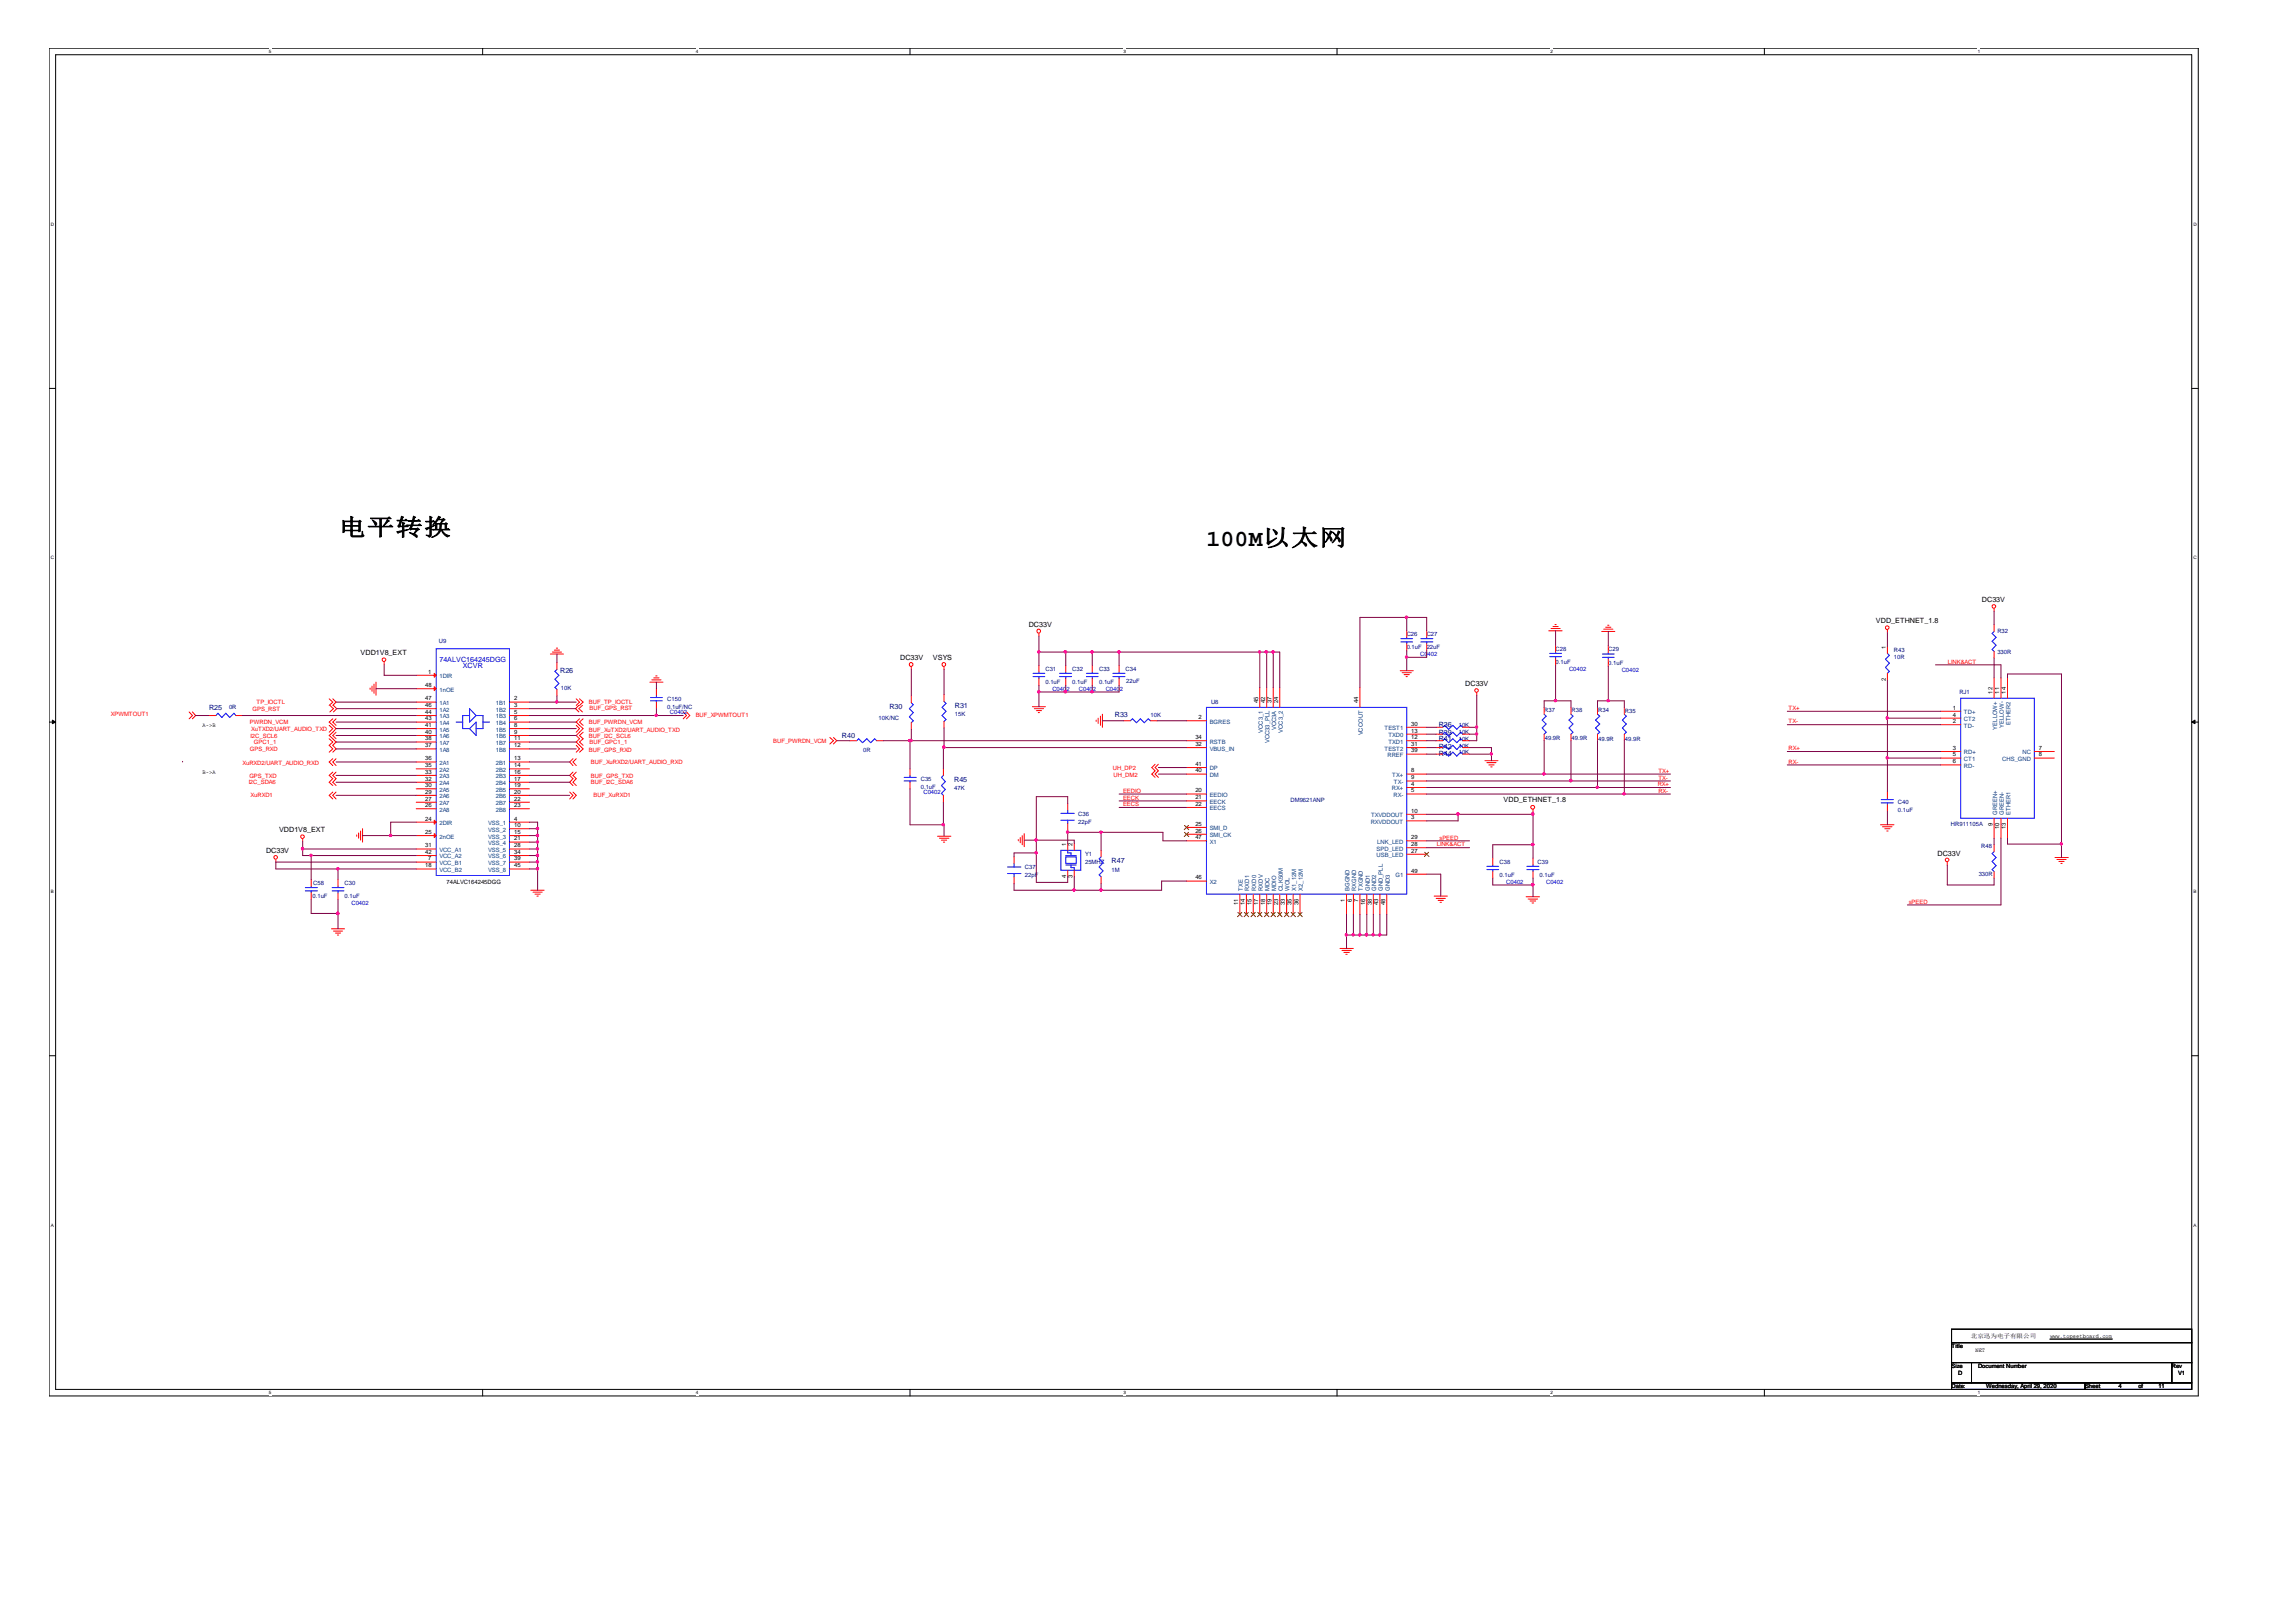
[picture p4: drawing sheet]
<svg xmlns="http://www.w3.org/2000/svg" width="297mm" height="210mm" viewBox="0 0 297 210" stroke-linecap="round" stroke-linejoin="round" font-family="sans-serif">
<defs><g id="words">
<g font-size="3">
<text x="43.8" y="69.3">电平转换</text>
<text x="156.1" y="70.6">100M以太网</text>
</g>
<g font-size=".9">
<text x="256.4" y="77.9">DC33V</text>
<text x="133.1" y="81.1">DC33V</text>
<text x="242.7" y="80.7">VDD_ETHNET_1.8</text>
<text x="46.7" y="84.8">VDD1V8_EXT</text>
<text x="116.5" y="85.4">DC33V</text>
<text x="120.7" y="85.4">VSYS</text>
<text x="189.6" y="88.7">DC33V</text>
<text x="36.1" y="107.7">VDD1V8_EXT</text>
<text x="194.5" y="103.8">VDD_ETHNET_1.8</text>
<text x="34.4" y="110.3">DC33V</text>
<text x="250.7" y="110.7">DC33V</text>
</g>
<g font-size=".9" fill="#00f">
<text x="56.9" y="85.7">74ALVC164245DGG</text>
<text x="59.9" y="86.5">XCVR</text>
</g>
<g font-size=".9" fill="#000080">
<text x="72.5" y="87.1">R26</text>
<text x="27.1" y="91.9">R25</text>
<text x="108.9" y="95.5">R40</text>
<text x="115.1" y="91.8">R30</text>
<text x="123.5" y="91.6">R31</text>
<text x="144.2" y="92.8">R33</text>
<text x="186.1" y="95.9">R41</text>
<text x="186.1" y="94">R36</text>
<text x="186.1" y="95.1">R39</text>
<text x="123.4" y="101.2">R45</text>
<text x="186.1" y="97.8">R44</text>
<text x="186.1" y="96.9">R42</text>
<text x="143.8" y="111.7">R47</text>
</g>
<g font-size=".8" fill="#000080">
<text x="56.8" y="83.2">U9</text>
<text x="182" y="82.4">C26</text>
<text x="184.6" y="82.4">C27</text>
<text x="258.4" y="82">R32</text>
<text x="72.6" y="89.3">10K</text>
<text x="135.3" y="86.8">C31</text>
<text x="135.3" y="88.5">0.1uF</text>
<text x="138.7" y="86.8">C32</text>
<text x="138.7" y="88.5">0.1uF</text>
<text x="142.2" y="86.8">C33</text>
<text x="142.2" y="88.5">0.1uF</text>
<text x="145.6" y="86.8">C34</text>
<text x="145.7" y="88.4">22uF</text>
<text x="182" y="84">0.1uF</text>
<text x="184.6" y="84">22uF</text>
<text x="201.3" y="84.2">C28</text>
<text x="201.3" y="86">0.1uF</text>
<text x="208.1" y="84.3">C29</text>
<text x="208.1" y="86">0.1uF</text>
<text x="245" y="84.4">R43</text>
<text x="245" y="85.3">10R</text>
<text x="253.5" y="89.8">RJ1</text>
<text x="258.4" y="84.6">330R</text>
<text x="29.6" y="91.8">0R</text>
<text x="86.3" y="90.7">C150</text>
<text x="86.3" y="91.8">0.1uF/NC</text>
<text x="113.7" y="93.1">10K/NC</text>
<text x="123.5" y="92.7">15K</text>
<text x="148.8" y="92.9">10K</text>
<text x="156.7" y="91.1">U8</text>
<text x="188.7" y="95.9">10K</text>
<text x="188.7" y="94.1">10K</text>
<text x="188.7" y="94.9">10K</text>
<text x="199.8" y="92.1">R37</text>
<text x="199.9" y="95.8">49.9R</text>
<text x="203.3" y="92.2">R38</text>
<text x="203.3" y="95.7">49.9R</text>
<text x="206.8" y="92.2">R34</text>
<text x="206.8" y="95.9">49.9R</text>
<text x="210.2" y="92.3">R35</text>
<text x="210.2" y="95.9">49.9R</text>
<text x="111.7" y="97.3">0R</text>
<text x="119.1" y="101.1">C35</text>
<text x="188.7" y="97.6">10K</text>
<text x="188.7" y="96.7">10K</text>
<text x="119.1" y="102.1">0.1uF</text>
<text x="123.4" y="102.3">47K</text>
<text x="139.5" y="105.6">C36</text>
<text x="139.5" y="106.6">22pF</text>
<text x="167" y="103.8">DM9621ANP</text>
<text x="245.5" y="104">C40</text>
<text x="245.5" y="105">0.1uF</text>
<text x="252.4" y="106.9">HR911105A</text>
<text x="132.6" y="112.5">C37</text>
<text x="132.6" y="113.5">22pF</text>
<text x="140.4" y="110.8">Y1</text>
<text x="140.4" y="111.8">25MHZ</text>
<text x="143.8" y="112.8">1M</text>
<text x="194" y="111.8">C38</text>
<text x="194" y="113.5">0.1uF</text>
<text x="198.9" y="111.8">C39</text>
<text x="199.2" y="113.5">0.1uF</text>
<text x="256" y="113.4">330R</text>
<text x="256.3" y="109.8">R48</text>
<text x="40.4" y="116.2">0.1uF</text>
<text x="40.5" y="114.5">C58</text>
<text x="44.6" y="114.5">C30</text>
<text x="44.6" y="116.3">0.1uF</text>
</g>
<g font-size=".8">
<text x="244" y="84" transform="rotate(-90 244 84)">1</text>
<text x="55" y="88.9">48</text>
<text x="55.4" y="87.2">1</text>
<text x="244" y="88.2" transform="rotate(-90 244 88.2)">2</text>
<text x="257.8" y="89.8" transform="rotate(-90 257.8 89.8)">12</text>
<text x="258.7" y="89.8" transform="rotate(-90 258.7 89.8)">11</text>
<text x="259.5" y="89.8" transform="rotate(-90 259.5 89.8)">14</text>
<text x="26.2" y="94.1">A-&gt;B</text>
<text x="55" y="90.6">47</text>
<text x="55" y="91.5">46</text>
<text x="55" y="92.4">44</text>
<text x="55" y="93.2">43</text>
<text x="55" y="94.1">41</text>
<text x="55" y="95">40</text>
<text x="55" y="95.8">38</text>
<text x="66.5" y="90.6">2</text>
<text x="66.5" y="91.5">3</text>
<text x="66.5" y="92.4">5</text>
<text x="66.5" y="93.2">6</text>
<text x="66.5" y="94.1">8</text>
<text x="66.5" y="95">9</text>
<text x="66.5" y="95.8">11</text>
<text x="154.6" y="95.6">34</text>
<text x="155.1" y="93.1">2</text>
<text x="162.8" y="90.9" transform="rotate(-90 162.8 90.9)">45</text>
<text x="163.7" y="90.9" transform="rotate(-90 163.7 90.9)">42</text>
<text x="164.5" y="90.9" transform="rotate(-90 164.5 90.9)">37</text>
<text x="165.4" y="90.9" transform="rotate(-90 165.4 90.9)">24</text>
<text x="175.7" y="90.9" transform="rotate(-90 175.7 90.9)">44</text>
<text x="182.6" y="93.9">30</text>
<text x="182.6" y="95.6">12</text>
<text x="182.6" y="94.8">13</text>
<text x="252.6" y="91.8">1</text>
<text x="252.6" y="93.6">2</text>
<text x="252.6" y="92.7">4</text>
<text x="26.2" y="100.1">B-&gt;A</text>
<text x="55" y="96.7">37</text>
<text x="55" y="101.9">30</text>
<text x="55" y="101">32</text>
<text x="55" y="100.1">33</text>
<text x="55" y="99.3">35</text>
<text x="55" y="98.4">36</text>
<text x="66.5" y="96.7">12</text>
<text x="66.5" y="98.4">13</text>
<text x="66.5" y="99.3">14</text>
<text x="66.5" y="100.1">16</text>
<text x="66.5" y="101">17</text>
<text x="66.5" y="101.9">19</text>
<text x="154.6" y="96.5">32</text>
<text x="154.6" y="100">40</text>
<text x="154.6" y="99.1">41</text>
<text x="182.6" y="100">8</text>
<text x="182.6" y="100.9">9</text>
<text x="182.6" y="101.7">4</text>
<text x="182.6" y="96.5">31</text>
<text x="182.6" y="97.4">39</text>
<text x="252.6" y="97.9">5</text>
<text x="252.6" y="97">3</text>
<text x="252.6" y="98.8">6</text>
<text x="263.8" y="97">7</text>
<text x="263.8" y="97.9">8</text>
<text x="55" y="106.2">24</text>
<text x="55" y="107.9">25</text>
<text x="55" y="104.5">26</text>
<text x="55" y="103.6">27</text>
<text x="55" y="102.7">29</text>
<text x="66.5" y="106.2">4</text>
<text x="66.5" y="107">10</text>
<text x="66.5" y="107.9">15</text>
<text x="66.5" y="102.7">20</text>
<text x="66.5" y="103.6">22</text>
<text x="66.5" y="104.5">23</text>
<text x="154.6" y="102.5">20</text>
<text x="154.6" y="103.4">21</text>
<text x="154.6" y="104.3">22</text>
<text x="154.6" y="106.9">25</text>
<text x="154.6" y="107.8">26</text>
<text x="182.6" y="106">3</text>
<text x="182.6" y="105.2">10</text>
<text x="182.6" y="102.5">5</text>
<text x="257.8" y="106.9" transform="rotate(-90 257.8 106.9)">9</text>
<text x="258.7" y="107.3" transform="rotate(-90 258.7 107.3)">10</text>
<text x="259.5" y="107.3" transform="rotate(-90 259.5 107.3)">13</text>
<text x="55" y="109.7">31</text>
<text x="55" y="110.5">42</text>
<text x="55" y="112.2">18</text>
<text x="55.4" y="111.4">7</text>
<text x="66.5" y="108.8">21</text>
<text x="66.5" y="109.7">28</text>
<text x="66.5" y="110.5">34</text>
<text x="66.5" y="111.4">39</text>
<text x="66.5" y="112.2">45</text>
<text x="137.9" y="113.6" transform="rotate(-90 137.9 113.6)">4</text>
<text x="137.9" y="109.4" transform="rotate(-90 137.9 109.4)">1</text>
<text x="138.8" y="113.6" transform="rotate(-90 138.8 113.6)">3</text>
<text x="138.8" y="109.4" transform="rotate(-90 138.8 109.4)">2</text>
<text x="154.6" y="108.6">47</text>
<text x="154.6" y="113.8">46</text>
<text x="182.6" y="112.9">49</text>
<text x="182.6" y="110.3">27</text>
<text x="182.6" y="109.5">28</text>
<text x="182.6" y="108.6">29</text>
<text x="57.8" y="114.4">74ALVC164245DGG</text>
<text x="160.2" y="117.2" transform="rotate(-90 160.2 117.2)">11</text>
<text x="161" y="117.2" transform="rotate(-90 161 117.2)">14</text>
<text x="161.9" y="117.2" transform="rotate(-90 161.9 117.2)">15</text>
<text x="162.8" y="117.2" transform="rotate(-90 162.8 117.2)">17</text>
<text x="163.7" y="117.2" transform="rotate(-90 163.7 117.2)">18</text>
<text x="164.5" y="117.2" transform="rotate(-90 164.5 117.2)">19</text>
<text x="165.4" y="117.2" transform="rotate(-90 165.4 117.2)">23</text>
<text x="166.2" y="117.2" transform="rotate(-90 166.2 117.2)">33</text>
<text x="167.1" y="117.2" transform="rotate(-90 167.1 117.2)">35</text>
<text x="168" y="117.2" transform="rotate(-90 168 117.2)">36</text>
<text x="174" y="116.7" transform="rotate(-90 174 116.7)">1</text>
<text x="174.9" y="116.7" transform="rotate(-90 174.9 116.7)">6</text>
<text x="175.7" y="116.7" transform="rotate(-90 175.7 116.7)">7</text>
<text x="176.6" y="117.2" transform="rotate(-90 176.6 117.2)">16</text>
<text x="177.5" y="117.2" transform="rotate(-90 177.5 117.2)">38</text>
<text x="178.3" y="117.2" transform="rotate(-90 178.3 117.2)">43</text>
<text x="179.2" y="117.2" transform="rotate(-90 179.2 117.2)">48</text>
<text x="255" y="173.2">北京迅为电子有限公司</text>
<text x="265.2" y="173.1">www.topeetboard.com</text>
<text x="252.5" y="179.7">Date:</text>
<text x="252.5" y="174.5">Title</text>
<text x="252.5" y="177.1">Size</text>
<text x="253.3" y="177.9">D</text>
<text x="255.6" y="175">NET</text>
<text x="255.9" y="177.1">Document Number</text>
<text x="257" y="179.7">Wednesday, April 29, 2020</text>
<text x="269.7" y="179.7">Sheet</text>
<text x="274.1" y="179.7">4</text>
<text x="276.6" y="179.7">of</text>
<text x="279.2" y="179.7">11</text>
<text x="281" y="177.1">Rev</text>
<text x="281.8" y="177.9">V1</text>
</g>
<g font-size=".8" fill="#004080">
<text x="56.9" y="87.8">1DIR</text>
<text x="56.9" y="89.5">1nOE</text>
<text x="56.9" y="91.2">1A1</text>
<text x="56.9" y="92.1">1A2</text>
<text x="56.9" y="93">1A3</text>
<text x="56.9" y="93.8">1A4</text>
<text x="56.9" y="94.7">1A5</text>
<text x="56.9" y="95.6">1A6</text>
<text x="64.1" y="91.2">1B1</text>
<text x="64.1" y="92.1">1B2</text>
<text x="64.1" y="93">1B3</text>
<text x="64.1" y="93.8">1B4</text>
<text x="64.1" y="94.7">1B5</text>
<text x="64.1" y="95.6">1B6</text>
<text x="156.5" y="93.7">BGRES</text>
<text x="163.4" y="94.8" transform="rotate(-90 163.4 94.8)">VCC3_1</text>
<text x="165.1" y="94.5" transform="rotate(-90 165.1 94.5)">VCC3A</text>
<text x="165.9" y="94.8" transform="rotate(-90 165.9 94.8)">VCC3_2</text>
<text x="176.3" y="95.2" transform="rotate(-90 176.3 95.2)">VCCOUT</text>
<text x="179.1" y="94.5">TEST1</text>
<text x="179.6" y="95.4">TXD0</text>
<text x="254.1" y="92.4">TD+</text>
<text x="254.1" y="94.2">TD-</text>
<text x="254.1" y="93.3">CT2</text>
<text x="258.4" y="94.4" transform="rotate(-90 258.4 94.4)">YELLOW+</text>
<text x="259.2" y="94.2" transform="rotate(-90 259.2 94.2)">YELLOW-</text>
<text x="260.1" y="93.8" transform="rotate(-90 260.1 93.8)">ETHER2</text>
<text x="56.9" y="96.4">1A7</text>
<text x="56.9" y="97.3">1A8</text>
<text x="56.9" y="101.6">2A4</text>
<text x="56.9" y="100.7">2A3</text>
<text x="56.9" y="99.9">2A2</text>
<text x="56.9" y="99">2A1</text>
<text x="64.1" y="96.4">1B7</text>
<text x="64.1" y="97.3">1B8</text>
<text x="64.1" y="99">2B1</text>
<text x="64.1" y="99.9">2B2</text>
<text x="64.1" y="100.7">2B3</text>
<text x="64.1" y="101.6">2B4</text>
<text x="156.5" y="96.2">RSTB</text>
<text x="156.5" y="97.1">VBUS_IN</text>
<text x="156.5" y="100.6">DM</text>
<text x="156.5" y="99.7">DP</text>
<text x="164.3" y="96.2" transform="rotate(-90 164.3 96.2)">VCC33_PLL</text>
<text x="179.1" y="97.1">TEST2</text>
<text x="179.5" y="98">RREF</text>
<text x="179.6" y="96.2">TXD1</text>
<text x="180.1" y="100.6">TX+</text>
<text x="180.3" y="101.4">TX-</text>
<text x="254.1" y="98.5">CT1</text>
<text x="254.1" y="97.6">RD+</text>
<text x="254.1" y="99.4">RD-</text>
<text x="259" y="98.5">CHS_GND</text>
<text x="261.7" y="97.6">NC</text>
<text x="56.9" y="106.8">2DIR</text>
<text x="56.9" y="105">2A8</text>
<text x="56.9" y="104.2">2A7</text>
<text x="56.9" y="103.3">2A6</text>
<text x="56.9" y="102.5">2A5</text>
<text x="63.2" y="106.8">VSS_1</text>
<text x="63.2" y="107.6">VSS_2</text>
<text x="64.1" y="102.5">2B5</text>
<text x="64.1" y="103.3">2B6</text>
<text x="64.1" y="104.2">2B7</text>
<text x="64.1" y="105">2B8</text>
<text x="156.5" y="103.1">EEDIO</text>
<text x="156.5" y="104">EECK</text>
<text x="156.5" y="104.9">EECS</text>
<text x="156.5" y="107.5">SMI_D</text>
<text x="177.3" y="106.6">RXVDDOUT</text>
<text x="177.4" y="105.8">TXVDDOUT</text>
<text x="180.1" y="102.3">RX+</text>
<text x="180.3" y="103.1">RX-</text>
<text x="258.4" y="105.5" transform="rotate(-90 258.4 105.5)">GREEN+</text>
<text x="259.2" y="105.5" transform="rotate(-90 259.2 105.5)">GREEN-</text>
<text x="260.1" y="105.5" transform="rotate(-90 260.1 105.5)">ETHER1</text>
<text x="56.9" y="108.5">2nOE</text>
<text x="56.9" y="110.3">VCC_A1</text>
<text x="56.9" y="111.1">VCC_A2</text>
<text x="56.9" y="111.9">VCC_B1</text>
<text x="56.9" y="112.8">VCC_B2</text>
<text x="63.2" y="108.5">VSS_3</text>
<text x="63.2" y="109.4">VSS_4</text>
<text x="63.2" y="110.3">VSS_5</text>
<text x="63.2" y="111.1">VSS_6</text>
<text x="63.2" y="111.9">VSS_7</text>
<text x="63.2" y="112.8">VSS_8</text>
<text x="156.5" y="108.3">SMI_CK</text>
<text x="156.5" y="109.2">X1</text>
<text x="178.1" y="110.9">USB_LED</text>
<text x="178.1" y="110.1">SPD_LED</text>
<text x="178.2" y="109.2">LNK_LED</text>
<text x="180.6" y="113.5">G1</text>
<text x="156.5" y="114.4">X2</text>
<text x="160.8" y="115.3" transform="rotate(-90 160.8 115.3)">TXE</text>
<text x="161.6" y="115.3" transform="rotate(-90 161.6 115.3)">RXD1</text>
<text x="162.5" y="115.3" transform="rotate(-90 162.5 115.3)">RXD0</text>
<text x="163.4" y="115.3" transform="rotate(-90 163.4 115.3)">RXDV</text>
<text x="164.3" y="115.3" transform="rotate(-90 164.3 115.3)">MDC</text>
<text x="165.1" y="115.3" transform="rotate(-90 165.1 115.3)">MDIO</text>
<text x="165.9" y="115.3" transform="rotate(-90 165.9 115.3)">CLK50M</text>
<text x="166.8" y="115.3" transform="rotate(-90 166.8 115.3)">WOL</text>
<text x="167.7" y="115.3" transform="rotate(-90 167.7 115.3)">X1_12M</text>
<text x="168.6" y="115.3" transform="rotate(-90 168.6 115.3)">X2_12M</text>
<text x="174.6" y="115.3" transform="rotate(-90 174.6 115.3)">BGGND</text>
<text x="175.5" y="115.3" transform="rotate(-90 175.5 115.3)">RXGND</text>
<text x="176.3" y="115.3" transform="rotate(-90 176.3 115.3)">TXGND</text>
<text x="177.2" y="115.3" transform="rotate(-90 177.2 115.3)">GND1</text>
<text x="178.1" y="115.3" transform="rotate(-90 178.1 115.3)">GND2</text>
<text x="178.9" y="115.3" transform="rotate(-90 178.9 115.3)">GND_PLL</text>
<text x="179.8" y="115.3" transform="rotate(-90 179.8 115.3)">GND3</text>
</g>
<g font-size=".8" fill="#00f">
<text x="136.1" y="89.4">C0402</text>
<text x="139.6" y="89.4">C0402</text>
<text x="143" y="89.4">C0402</text>
<text x="183.7" y="84.9">C0402</text>
<text x="203" y="86.8">C0402</text>
<text x="209.8" y="86.9">C0402</text>
<text x="86.7" y="92.4">C0402</text>
<text x="119.5" y="102.8">C0402</text>
<text x="45.5" y="117.2">C0402</text>
<text x="194.9" y="114.4">C0402</text>
<text x="200" y="114.4">C0402</text>
</g>
<g font-size=".8" fill="#f00">
<text x="252" y="85.9">LINK&amp;ACT</text>
<text x="14.4" y="92.7">XPWMTOUT1</text>
<text x="32.3" y="93.7">PWRDN_VCM</text>
<text x="32.4" y="95.5">I2C_SCL6</text>
<text x="32.5" y="94.6">XuTXD2/UART_AUDIO_TXD</text>
<text x="32.7" y="92">GPS_RST</text>
<text x="33.2" y="91.2">TP_IOCTL</text>
<text x="76.2" y="93.7">BUF_PWRDN_VCM</text>
<text x="76.2" y="95.5">BUF_I2C_SCL6</text>
<text x="76.2" y="94.7">BUF_XuTXD2/UART_AUDIO_TXD</text>
<text x="76.2" y="91.2">BUF_TP_IOCTL</text>
<text x="76.3" y="91.8">BUF_GPS_RST</text>
<text x="90" y="92.9">BUF_XPWMTOUT1</text>
<text x="231.4" y="91.9">TX+</text>
<text x="231.4" y="93.6">TX-</text>
<text x="31.4" y="99">XuRXD2/UART_AUDIO_RXD</text>
<text x="32.2" y="101.4">I2C_SDA6</text>
<text x="32.3" y="100.7">GPS_TXD</text>
<text x="32.3" y="97.2">GPS_RXD</text>
<text x="32.9" y="96.2">GPC1_1</text>
<text x="76.2" y="97.3">BUF_GPS_RXD</text>
<text x="76.3" y="96.2">BUF_GPC1_1</text>
<text x="76.5" y="101.5">BUF_I2C_SDA6</text>
<text x="76.5" y="100.6">BUF_GPS_TXD</text>
<text x="76.5" y="98.9">BUF_XuRXD2/UART_AUDIO_RXD</text>
<text x="100" y="96.2">BUF_PWRDN_VCM</text>
<text x="144" y="99.7">UH_DP2</text>
<text x="144.1" y="100.6">UH_DM2</text>
<text x="214.5" y="101.7">RX+</text>
<text x="214.5" y="100">TX+</text>
<text x="214.5" y="100.9">TX-</text>
<text x="231.4" y="97.1">RX+</text>
<text x="231.4" y="98.8">RX-</text>
<text x="32.4" y="103.1">XuRXD1</text>
<text x="76.8" y="103.1">BUF_XuRXD1</text>
<text x="145.3" y="102.6">EEDIO</text>
<text x="145.3" y="103.5">EECK</text>
<text x="145.3" y="104.3">EECS</text>
<text x="214.5" y="102.6">RX-</text>
<text x="185.9" y="109.5">LINK&amp;ACT</text>
<text x="186.2" y="108.6">sPEED</text>
<text x="246.9" y="116.9">sPEED</text>
</g>
<g font-size=".6">
<text x="34.8" y="6.9">5</text>
<text x="90" y="6.9">4</text>
<text x="145.3" y="6.9">3</text>
<text x="200.6" y="6.9">2</text>
<text x="255.9" y="6.9">1</text>
<text x="6.6" y="29.2">D</text>
<text x="283.8" y="29.2">D</text>
<text x="6.6" y="72.4">C</text>
<text x="283.8" y="72.4">C</text>
<text x="6.6" y="115.6">B</text>
<text x="283.8" y="115.6">B</text>
<text x="6.6" y="158.8">A</text>
<text x="283.8" y="158.8">A</text>
<text x="34.8" y="180.4">5</text>
<text x="90" y="180.4">4</text>
<text x="145.3" y="180.4">3</text>
<text x="200.6" y="180.4">2</text>
<text x="255.9" y="180.4">1</text>
</g>
</g></defs>
<path d="M6.3 6.2h278.1v174.5h-278.1zM7.2 7.1h276.3v172.7h-276.3z" fill="none" stroke="#000" stroke-width=".13"/>
<g fill="#fff">
<path d="M34.8 6.3h.3v.7h-.3z"/>
<path d="M34.8 179.9h.3v.7h-.3z"/>
</g>
<path d="M62.4 6.2v.9M62.4 179.8v.9" fill="none" stroke="#000" stroke-width=".13"/>
<g fill="#fff">
<path d="M90 6.3h.3v.7h-.3z"/>
<path d="M90 179.9h.3v.7h-.3z"/>
</g>
<path d="M117.7 6.2v.9M117.7 179.8v.9" fill="none" stroke="#000" stroke-width=".13"/>
<g fill="#fff">
<path d="M145.3 6.3h.3v.7h-.3z"/>
<path d="M145.3 179.9h.3v.7h-.3z"/>
</g>
<path d="M173 6.2v.9M173 179.8v.9" fill="none" stroke="#000" stroke-width=".13"/>
<g fill="#fff">
<path d="M200.6 6.3h.3v.7h-.3z"/>
<path d="M200.6 179.9h.3v.7h-.3z"/>
</g>
<path d="M228.3 6.2v.9M228.3 179.8v.9" fill="none" stroke="#000" stroke-width=".13"/>
<g fill="#fff">
<path d="M255.9 6.3h.3v.7h-.3z"/>
<path d="M255.9 179.9h.3v.7h-.3z"/>
<path d="M6.6 28.7h.3v.7h-.3z"/>
<path d="M283.8 28.7h.3v.7h-.3z"/>
<path d="M6.6 71.9h.3v.6h-.3z"/>
<path d="M283.8 71.9h.3v.6h-.3z"/>
</g>
<path d="M6.3 50.3h.9M283.5 50.3h.9" fill="none" stroke="#000" stroke-width=".13"/>
<g fill="#fff">
<path d="M6.6 115h.3v.7h-.3z"/>
<path d="M283.8 115h.3v.7h-.3z"/>
</g>
<path d="M6.3 93.4h.9M283.5 93.4h.9" fill="none" stroke="#000" stroke-width=".13"/>
<g fill="#000" stroke="#000" stroke-width=".13">
<path d="M6.8 93.2l.4 .2-.4 .3z" fill-rule="evenodd"/>
<path d="M283.5 93.4l.5-.2v.5z" fill-rule="evenodd"/>
</g>
<g fill="#fff">
<path d="M6.6 158.2h.3v.7h-.3z"/>
<path d="M283.8 158.2h.3v.7h-.3z"/>
</g>
<path d="M6.3 136.6h.9M283.5 136.6h.9M252.5 172h31v1.8h-31zM252.5 173.8h31v2.5h-31zM252.5 176.3h2.6v2.7h-2.6zM252.5 179h17.2v.8h-17.2zM255.1 176.3h25.9v2.7h-25.9zM269.7 179h13.8v.8h-13.8zM281 176.3h2.5v2.7h-2.5z" fill="none" stroke="#000" stroke-width=".13"/>
<path d="M265.2 173.3h8.1" fill="none" stroke="#000" stroke-width=".18"/>
<g fill="none" stroke="#f00" stroke-width=".13">
<path d="M257.8 78.3h.3l.1 .2-.1 .1-.2 .1-.1-.1zM258 78.8v.3M24.5 92.1l.4 .5-.4 .4M24.9 92.1l.4 .5-.4 .4M27.1 92.6h.8M30.5 92.6h.9M42.6 95.6l.5 .4-.5 .4 .5 .5-.5 .4M42.6 93.9l.5 .4-.5 .5M42.6 90.4l.5 .5-.5 .4M42.7 91.3l.4 .4-.4 .4M43.1 93l-.5 .4 .9 .9-.9 .9 .9 .8-.4 .4 .4 .5-.4 .4M43.1 90.4l.4 .5-.4 .4"/>
<path d="M43.1 99.9l-.5 .4 .5 .5-.5 .4 .5 .5M43.1 98.2l-.5 .4 .5 .5M43.1 91.3l.5 .4-.5 .4M43.5 99.9l-.4 .4 .4 .5-.4 .4 .4 .5M43.5 94.8l-.4 .4 .4 .4M43.5 93l-.4 .4 .4 .5M43.5 98.2l-.4 .4 .4 .5M47.9 89v.2M48.1 88.8v.7M48.4 88.5v1.2M48.6 88.3v1.7M49.5 85.2h.3l.1 .2-.1 .1-.1 .1-.2-.1z"/>
<path d="M49.7 85.7v.3M53.8 91.7h2.6M53.8 87.4h2.6M53.8 90.9h2.6M53.8 92.6h2.6M53.8 93.4h2.6M53.8 94.3h2.6M53.8 95.2h2.6M53.8 96h2.6M53.8 96.9h2.6M53.8 89.1h2.6M53.8 99.5h2.6"/>
<path d="M53.8 98.6h2.6M65.9 91.7h2.6M65.9 90.9h2.6M65.9 92.6h2.6M65.9 93.4h2.6M65.9 94.3h2.6M65.9 95.2h2.6M65.9 96h2.6M65.9 96.9h2.6M65.9 99.5h2.6M65.9 98.6h2.6M71.2 84.6h1.7"/>
<path d="M71.5 84.4h1.1M71.7 84.1h.7M72 83.9h.1M72.1 85.7v.9M72.1 89.2v.9M74.1 99.9l-.4 .4 .4 .5-.4 .4 .4 .5M74.1 98.2l-.4 .4 .4 .5M74.5 99.9l-.4 .4 .4 .5-.4 .4 .4 .5M74.5 98.2l-.4 .4 .4 .5M74.5 96.4l.5 .5-.5 .4M74.5 93.9l.5 .4-.5 .5M74.5 90.4l.5 .5-.5 .4"/>
<path d="M74.9 91.3l-.4 .4 .4 .4M75 93l-.5 .4 .9 .9-.9 .9 .5 .4-.5 .4 .9 .9-.4 .4M75 90.4l.4 .5-.4 .4M75.4 91.3l-.5 .4 .5 .4M75.4 93l-.4 .4 .4 .5M75.4 94.8l-.4 .4 .4 .4-.4 .4 .4 .4M84.1 88.3h1.7M84.3 88h1.2M84.6 87.7h.7M84.8 87.5h.2M84.9 89.1v.9M84.9 90.9v.8"/>
<path d="M88.4 92.1l.4 .5-.4 .4M88.8 92.1l.4 .5-.4 .4M107.4 95.4l.4 .5-.4 .4M107.8 95.4l.4 .5-.4 .4M110 95.9h.8M113.4 95.9h.9M117.7 85.8l.2-.1 .2 .2-.1 .3h-.1h-.2zM117.7 99.5v.8M117.9 86.3v.3M117.9 90.1v.8M117.9 93.5v.9M121.9 85.8l.2-.1 .2 .2v.3h-.2h-.2z"/>
<path d="M122 99.5v.8M122.1 86.3v.3M122.1 89.9v.9M122.1 93.4v.8M133.6 91.5h1.7M133.8 91.7h1.2M134.1 92h.6M134.2 81.5l.2-.1 .2 .1-.1 .3-.1 .1-.2-.1zM134.3 92.2h.2M134.4 82v.3M134.4 86.1v.9M134.4 87.8v.9"/>
<path d="M137.9 86.1v.9M137.9 87.8v.9M141.3 86.1v.9M141.3 87.8v.9M141.8 93.2v.2M142.1 92.9v.7M142.4 92.7v1.2M142.6 92.4v1.7M144.8 86.1v.9M144.8 87.8v.9M145.4 93.3h.8M148.8 93.3h.9"/>
<path d="M149.4 98.9l-.4 .4 .4 .5-.4 .4 .4 .4M149.9 98.9l-.5 .4 .5 .5-.5 .4 .5 .4M153.5 95.9h2.6M153.5 93.3h2.6M153.5 96.7h2.6M153.5 99.3h2.6M163 89v2.5M163.9 89v2.5M164.7 89v2.5M165.6 89v2.5M175.9 89v2.5M181.1 86.8h1.7"/>
<path d="M181.4 87.1h1.2M181.7 87.3h.6M181.9 87.6h.2M182 95.9h2.6M182 94.1h2.6M182 97.6h2.6M182 96.7h2.6M182 95h2.6M182 81.6v.9M182 83.3v.9M184.6 81.6v.9M184.6 83.3v.9"/>
<path d="M185.8 95.9h.8M185.8 94.1h.8M185.8 97.6h.8M185.8 96.7h.8M185.8 95h.8M189.2 95.9h.9M189.2 94.1h.9M189.2 97.6h.9M189.2 96.7h.9M189.2 95h.9M190.9 89.2h.3l.1 .1-.1 .2-.2 .1-.1-.1zM191.1 89.6v.4"/>
<path d="M192.1 98.4h1.7M192.4 98.7h1.1M192.6 99h.7M192.9 99.2h.1M199.8 91.5v.9M199.8 95v.9M200.4 81.6h1.7M200.7 81.3h1.1M200.9 81.1h.7M201.2 80.8h.1M201.3 83.5v.9M201.3 85.2v.9"/>
<path d="M203.2 91.5v.9M203.2 95v.9M206.7 91.5v.9M206.7 95v.9M207.2 81.7h1.7M207.5 81.4h1.2M207.7 81.2h.7M208 80.9h.2M208.1 83.6v.9M208.1 85.3v.9M210.1 91.5v.9M210.1 95v.9"/>
<path d="M244 81.1h.3l.1 .1-.1 .2-.2 .1-.1-.1zM244.2 81.5v.4M244.2 83.7v.9M244.2 87.1v.9M251.1 99h2.6M251.1 92h2.6M251.1 93.8h2.6M251.1 92.9h2.6M251.1 98.1h2.6M251.1 97.3h2.6M258 80.8v.9M258 84.3v.8"/>
<path d="M258 87.7v2.7M258.9 87.7v2.7M259.7 87.7v2.7M263.2 98.1h2.6M263.2 97.3h2.6M35.5 110.8h.3l.1 .1-.1 .2-.2 .1-.1-.1zM35.7 111.2v.4M39 108.1h.3l.1 .2-.1 .1-.2 .1-.1-.1zM39.2 108.6v.3M40.3 113.8v.9M40.3 115.5v.9M43.1 102.5l-.5 .4 .5 .5"/>
<path d="M43.5 102.5l-.4 .4 .4 .5M43.7 113.8v.9M43.7 115.5v.9M46.1 108v.2M46.4 107.8v.7M46.7 107.5v1.2M46.9 107.2v1.8M53.8 106.4h2.6M53.8 108.1h2.6M53.8 104.7h2.6M53.8 103.8h2.6M53.8 102.9h2.6"/>
<path d="M53.8 102.1h2.6M53.8 101.2h2.6M53.8 100.3h2.6M53.8 109.9h2.6M53.8 110.7h2.6M53.8 111.6h2.6M53.8 112.5h2.6M65.9 107.2h2.6M65.9 109h2.6M65.9 106.4h2.6M65.9 108.1h2.6M65.9 104.7h2.6"/>
<path d="M65.9 103.8h2.6M65.9 102.9h2.6M65.9 102.1h2.6M65.9 101.2h2.6M65.9 100.3h2.6M65.9 109.9h2.6M65.9 110.7h2.6M65.9 111.6h2.6M65.9 112.5h2.6M68.7 115.2h1.7M69 115.5h1.1M69.2 115.7h.7"/>
<path d="M69.5 116h.1M73.7 102.5l.4 .4-.4 .5M74.1 102.5l.4 .4-.4 .5M117.7 101.2v.9M121.3 108.2h1.7M121.5 108.5h1.3M121.8 108.7h.7M122 109h.2M122 102.9v.9M131.2 110.9v.8M131.2 113.5v.9M131.7 108.6v.2"/>
<path d="M132 108.4v.7M132.2 108.1v1.2M132.5 107.9v1.7M138.1 104v.8M138.1 106.6v.8M138.1 109.1v.9M138.1 112.6v.9M139 109.1v.9M139 112.6v.9M142.5 110v.9M142.5 113.5v.9M153.5 100.2h2.6"/>
<path d="M153.5 102.8h2.6M153.5 103.6h2.6M153.5 104.5h2.6M153.5 107.1h2.6M153.5 108h2.6M153.5 108.8h2.6M153.5 114h2.6M160.4 115.7v2.6M161.2 115.7v2.6M162.1 115.7v2.6M163 115.7v2.6M163.9 115.7v2.6"/>
<path d="M164.7 115.7v2.6M165.6 115.7v2.6M166.5 115.7v2.6M167.3 115.7v2.6M168.2 115.7v2.6M174.2 115.7v2.6M175.1 115.7v2.6M175.9 115.7v2.6M176.8 115.7v2.6M177.7 115.7v2.6M178.5 115.7v2.6M179.4 115.7v2.6"/>
<path d="M182 100.2h2.6M182 102.8h2.6M182 108.8h2.6M182 113.1h2.6M182 110.5h2.6M182 109.7h2.6M182 106.2h2.6M182 105.4h2.6M182 101.1h2.6M182 101.9h2.6M185.5 116h1.7M185.8 116.3h1.2"/>
<path d="M186.1 116.5h.6M186.3 116.8h.2M193.1 111.1v.8M193.1 112.8v.8M197.4 116h1.8M197.7 116.3h1.2M198 116.6h.7M198.2 116.9h.2M198.3 104.7v.4M198.3 111.1v.8M198.3 112.8v.8M243.3 106.7h1.7"/>
<path d="M243.5 107h1.3M243.8 107.2h.7M244.1 107.5h.2M244.2 102.4v.9M244.2 104.2v.8M251.7 111.1h.4v.2v.1l-.2 .1-.2-.1zM251.9 111.6v.3M258 105.9v2.6M258 109.3v.9M258 112.8v.8M258.9 105.9v2.6M259.7 105.9v2.6"/>
<path d="M265.9 111h1.7M266.1 111.2h1.2M266.4 111.5h.6M266.6 111.7h.2M42.9 120.2h1.7M43.1 120.5h1.2M43.4 120.7h.7M43.6 121h.2M173.4 122.7h1.7M173.6 123h1.2M173.9 123.2h.7M174.1 123.5h.2"/>
<circle cx="198.3" cy="104.5" r=".25"/>
</g>
<g fill="none" stroke="#00f" stroke-width=".13">
<path d="M27.9 92.6l.3-.3 .5 .6 .5-.6 .5 .6 .6-.6 .2 .3M56.4 84h9.5v29.3h-9.5zM59 93.4h.9M60.7 94.3l.9-.9v1.8zM60.7 92.6h-.8v1.7h.8M60.7 91.7l.9 .9-.9 .8zM61.6 92.6h.9v1.7h-.9M62.5 93.4h.8M72.1 86.6l-.3 .3 .5 .5-.5 .5 .5 .5-.5 .6 .3 .2M84.2 90.3h1.5M84.2 90.7h1.5M84.9 90v.3"/>
<path d="M84.9 90.7v.2M110.8 95.9l.3-.3 .5 .5 .5-.5 .5 .5 .6-.5 .2 .3M117.9 90.9l.3 .3-.6 .5 .6 .5-.6 .6 .6 .5-.3 .2M122.1 90.8l.3 .2-.5 .5 .5 .5-.5 .6 .5 .5-.3 .3M133.6 87.6h1.6M133.6 87.1h1.6M134.4 87v.1M134.4 87.6v.2M137.1 87.6h1.5M137.1 87.1h1.5M137.9 87v.1M137.9 87.6v.2"/>
<path d="M140.5 87.6h1.6M140.5 87.1h1.6M141.3 87v.1M141.3 87.6v.2M144 87.6h1.5M144 87.1h1.5M144.8 87v.1M144.8 87.6v.2M146.2 93.3l.3-.3 .5 .5 .5-.5 .5 .5 .5-.5 .3 .3M156.1 91.5h25.9v24.2h-25.9zM181.2 83.1h1.6M181.2 82.6h1.6"/>
<path d="M182 82.5v.1M182 83.1v.2M183.8 83.1h1.6M183.8 82.6h1.6M184.6 82.5v.1M184.6 83.1v.2M186.6 95.9l.3-.3 .5 .5 .6-.5 .5 .5 .5-.5 .2 .3M186.6 94.1l.3-.2 .5 .5 .6-.5 .5 .5 .5-.5 .2 .2M186.6 97.6l.3-.3 .5 .5 .6-.5 .5 .5 .5-.5 .2 .3M186.6 96.7l.3-.3 .5 .6 .6-.6 .5 .6 .5-.6 .2 .3M186.6 95l.3-.2 .5 .5 .6-.5 .5 .5 .5-.5 .2 .2M199.8 92.4l.2 .3-.5 .5 .5 .5-.5 .5 .5 .6-.2 .2"/>
<path d="M200.5 85h1.5M200.5 84.6h1.5M201.3 84.4v.2M201.3 85v.2M203.2 92.4l.3 .3-.5 .5 .5 .5-.5 .5 .5 .6-.3 .2M206.7 92.4l.3 .3-.6 .5 .6 .5-.6 .5 .6 .6-.3 .2M207.3 85.1h1.5M207.3 84.6h1.5M208.1 84.5v.1M208.1 85.1v.2M210.1 92.4l.3 .3-.5 .5 .5 .5-.5 .5 .5 .6-.3 .2M244.2 84.6l.2 .2-.5 .5 .5 .5-.5 .6 .5 .5-.2 .2"/>
<path d="M253.7 90.4h9.5v15.5h-9.5zM258 81.7l-.3 .3 .5 .5-.5 .5 .5 .5-.5 .5 .3 .3M39.5 115.3h1.6M39.5 114.9h1.6M40.3 114.7v.2M40.3 115.3v.2M43 115.3h1.5M43 114.9h1.5M43.7 114.7v.2M43.7 115.3v.2M117 100.6h1.5M117 101.1h1.5"/>
<path d="M117.7 100.3v.3M117.7 101.1v.1M122 100.3l-.2 .3 .5 .5-.5 .6 .5 .5-.5 .5 .2 .2M130.3 112.2h1.8M130.3 113h1.8M131.2 111.7v.5M131.2 113v.5M137.2 110h2.6v2.6h-2.6zM137.2 105.3h1.8M137.2 106.1h1.8M137.9 110.9h1.3v.8h-1.3zM137.9 110.7h1.3"/>
<path d="M137.9 111.9h1.3M138.1 104.8v.5M138.1 106.1v.5M138.1 110v.4h.5v.3M138.6 111.9v.4h.4v.3M142.5 110.9l-.3 .2 .5 .5-.5 .6 .5 .5-.5 .5 .3 .3M192.4 112.5h1.5M192.4 112.1h1.5M193.1 111.9v.2M193.1 112.5v.3M197.5 112.5h1.6M197.5 112.1h1.6"/>
<path d="M198.3 111.9v.2M198.3 112.5v.3M243.4 103.9h1.5M243.4 103.5h1.5M244.2 103.3v.2M244.2 103.9v.3M258 110.2l-.3 .3 .5 .5-.5 .5 .5 .5-.5 .5 .3 .3"/>
</g>
<g fill="#f00" stroke="#f00" stroke-width=".13">
<path d="M56.2 87.1l.2 .3-.2 .2z" fill-rule="evenodd"/>
<path d="M56.2 106.1l.2 .3-.2 .3z" fill-rule="evenodd"/>
<path d="M56.2 107.9l.2 .2-.2 .3z" fill-rule="evenodd"/>
<path d="M56.2 88.9l.2 .2-.2 .3z" fill-rule="evenodd"/>
</g>
<g fill="none" stroke="#804000" stroke-width=".13">
<path d="M153.2 106.8l.6 .6M153.2 107.7l.6 .6M153.8 106.8l-.6 .6M153.8 107.7l-.6 .6M160.1 118.1l.6 .5M160.7 118.1l-.6 .5M161 118.1l.5 .5M161.5 118.1l-.5 .5M161.9 118.1l.5 .5M162.4 118.1l-.6 .5M162.7 118.1l.6 .5M163.2 118.1l-.5 .5"/>
<path d="M163.6 118.1l.6 .5M164.1 118.1l-.5 .5M164.5 118.1l.5 .5M165 118.1l-.6 .5M165.3 118.1l.6 .5M165.8 118.1l-.5 .5M166.2 118.1l.6 .5M166.7 118.1l-.5 .5M167 118.1l.6 .5M167.6 118.1l-.6 .5M167.9 118.1l.6 .5M168.4 118.1l-.5 .5"/>
<path d="M184.3 110.3l.6 .5M184.8 110.3l-.5 .5"/>
</g>
<g fill="none" stroke="#800040" stroke-width=".13">
<path d="M182 79.9v1.7M258 79.1v1.7M23.6 98.5v.1M25.3 92.6h1.8M31.4 92.6h22.4M43.5 93.4h10.3M43.5 95.2h10.3M43.5 96h10.3M43.5 98.6h10.3M43.5 94.3h10.3M43.5 96.9h10.3M43.5 90.9h10.3"/>
<path d="M43.6 91.7h10.2M48.6 89.1h5.2M49.7 86v1.4h4.1M68.5 93.4h6M68.5 95.2h6M68.5 96h6M68.5 98.6h5.2M68.5 94.3h6M68.5 91.7h6M68.5 92.6h19.9M68.5 96.9h6M68.5 90.9h6"/>
<path d="M72.1 84.6v1.1M72.1 90.1v.8M84.9 88.3v.8M84.9 91.7v.9M108.2 95.9h1.8M114.3 95.9h39.2M117.7 95.9v3.6M117.9 86.6v3.5M117.9 94.4v1.5M122.1 86.6v3.3M122.1 94.2v2.5M134.4 82.3v3.8"/>
<path d="M134.4 88.7v2.8M134.4 84.4h31.2v4.6M137.9 84.4v1.7M137.9 88.7v.8M141.3 84.4v1.7M141.3 88.7v.8M142.6 93.3h2.8M144.8 84.4v1.7M144.8 88.7v.8h-10.4M149.7 93.3h3.8M149.9 99.3h3.6M153.5 96.7h-31.5v2.8"/>
<path d="M163 84.4v4.6M163.9 84.4v4.6M164.7 84.4v4.6M182 84.2v2.6M184.6 81.6v-1.7h-8.7v9.1M184.6 84.2v.9h-2.6M184.6 95.9h1.2M184.6 96.7h1.2M184.6 94.1h1.2M184.6 95h1.2M184.6 97.6h1.2M190.1 96.7h2.9v1.7"/>
<path d="M190.1 94.1h1M190.1 95h1M190.1 97.6h2.9M191.1 90v5.9h-1M199.8 91.5v-.8h3.4v.8M199.8 95.9v4.3M201.3 81.6v1.9M201.3 86.1v4.6M203.2 95.9v5.2M206.7 91.5v-.8h3.4v.8M206.7 95.9v6M208.1 81.7v1.9"/>
<path d="M208.1 86.2v4.5M210.1 95.9v6.9M231.2 92h19.9M231.2 93.8h19.9M231.2 97.3h19.9M231.2 99h19.9M244.2 81.9v1.8M244.2 88v14.4M244.2 92.9h6.9M244.2 98.1h6.9M250.4 86h8.5v1.7M258 85.1v2.6"/>
<path d="M259.7 87.7v-.5h7v23.8M39.2 108.9v1.8h14.6M39.2 109.9h14.6M40.3 110.7v3.1M40.3 116.4v1.8h3.4M43.5 101.2h10.3M43.5 100.3h10.3M43.5 102.9h10.3M43.7 112.5v1.3M43.7 116.4v3.8M46.9 108.1h6.9M53.8 111.6h-18.1v.9h18.1"/>
<path d="M53.8 106.4h-3.3v1.7M68.5 110.7h1.1M68.5 106.4h1.1v8.8M68.5 112.5h1.1M68.5 107.2h1.1M68.5 108.1h1.1M68.5 109h1.1M68.5 109.9h1.1M68.5 111.6h1.1M68.5 101.2h5.2M68.5 100.3h5.2M68.5 102.9h5.2"/>
<path d="M117.7 102.1v4.6h4.4v1.5M122 103.8v2.9M132.5 108.7h6.5v.4M134.1 110.4h-2.9v.5M138.1 104v-.9h-4v11.1h4v-.7M138.1 107.4v1.7M138.1 107.7h12.4v1.1h3M139 113.5v1.7M142.5 107.7v2.3M142.5 114.4v.8M144.8 102.8h8.7M144.8 103.6h8.7"/>
<path d="M144.8 104.5h8.7M149.9 100.2h3.6M153.5 114h-3.2v1.2h-19.1v-.8M174.2 118.3v4.4M175.1 118.3v2.7M175.9 118.3v2.7M176.8 118.3v2.7M177.7 118.3v2.7M178.5 118.3v2.7M179.4 118.3v2.7h-5.2M184.6 100.2h31.5M184.6 101.1h31.5"/>
<path d="M184.6 101.9h31.5M184.6 109.7h5.5M184.6 102.8h31.5M184.6 108.8h5.5M184.6 105.4h13.7M184.6 113.1h1.8v2.9M188.6 105.4v.8h-4M193.1 113.6v.9h5.2M198.3 105.1v6M198.3 113.6v2.4M198.3 109.3h-5.2v1.8M244.2 105v1.7"/>
<path d="M251.9 111.9v2.6h6.1v-.9M258 108.5v.8M258.9 108.5v8.6h-12.1M259.7 108.5v.7h7"/>
</g>
<g fill="#f0f" stroke="#f0f" stroke-width=".13">
<path d="M244 98h.3v.2h-.3z" fill-rule="evenodd"/>
<path d="M244 92.8h.3v.2h-.3z" fill-rule="evenodd"/>
<path d="M40.1 110.6h.2v.2h-.2z" fill-rule="evenodd"/>
<path d="M69.4 112.3h.2v.2h-.2z" fill-rule="evenodd"/>
<path d="M69.4 107.1h.2v.2h-.2z" fill-rule="evenodd"/>
<path d="M69.4 110.6h.2v.2h-.2z" fill-rule="evenodd"/>
<path d="M69.4 109.7h.2v.2h-.2z" fill-rule="evenodd"/>
<path d="M69.4 111.4h.2v.2h-.2z" fill-rule="evenodd"/>
<path d="M69.4 108.8h.2v.3h-.2z" fill-rule="evenodd"/>
<path d="M69.4 108h.2v.2h-.2z" fill-rule="evenodd"/>
<path d="M174.1 120.9h.2v.2h-.2z" fill-rule="evenodd"/>
<path d="M178.4 120.9h.2v.2h-.2z" fill-rule="evenodd"/>
<path d="M177.5 120.9h.2v.2h-.2z" fill-rule="evenodd"/>
<path d="M175 120.9h.2v.2h-.2z" fill-rule="evenodd"/>
<path d="M175.8 120.9h.2v.2h-.2z" fill-rule="evenodd"/>
<path d="M176.7 120.9h.2v.2h-.2z" fill-rule="evenodd"/>
<path d="M122 96.6h.2v.2h-.2z" fill-rule="evenodd"/>
<path d="M199.6 100h.2v.2h-.2z" fill-rule="evenodd"/>
<path d="M203.1 100.9h.2v.2h-.2z" fill-rule="evenodd"/>
<path d="M206.5 101.8h.2v.2h-.2z" fill-rule="evenodd"/>
<path d="M138 107.6h.2v.2h-.2z" fill-rule="evenodd"/>
<path d="M138.8 115.1h.3v.2h-.3z" fill-rule="evenodd"/>
<path d="M142.3 115.1h.2v.2h-.2z" fill-rule="evenodd"/>
<path d="M210 102.6h.2v.2h-.2z" fill-rule="evenodd"/>
<path d="M50.4 108h.2v.2h-.2z" fill-rule="evenodd"/>
<path d="M198.2 114.4h.2v.2h-.2z" fill-rule="evenodd"/>
<path d="M181.9 79.8h.2v.2h-.2z" fill-rule="evenodd"/>
<path d="M141.2 89.4h.2v.2h-.2z" fill-rule="evenodd"/>
<path d="M134.3 84.2h.2v.3h-.2z" fill-rule="evenodd"/>
<path d="M137.7 84.2h.3v.3h-.3z" fill-rule="evenodd"/>
<path d="M198.2 109.2h.2v.2h-.2z" fill-rule="evenodd"/>
<path d="M181.9 84.9h.2v.2h-.2z" fill-rule="evenodd"/>
<path d="M141.2 84.2h.2v.3h-.2z" fill-rule="evenodd"/>
<path d="M133.9 110.2h.2v.3h-.2z" fill-rule="evenodd"/>
<path d="M266.6 109.1h.2v.2h-.2z" fill-rule="evenodd"/>
<path d="M142.3 107.6h.2v.2h-.2z" fill-rule="evenodd"/>
<path d="M117.6 95.7h.2v.2h-.2z" fill-rule="evenodd"/>
<path d="M121.9 106.6h.2v.2h-.2z" fill-rule="evenodd"/>
<path d="M133.9 108.6h.2v.2h-.2z" fill-rule="evenodd"/>
<path d="M198.2 105.2h.2v.3h-.2z" fill-rule="evenodd"/>
<path d="M188.5 105.2h.2v.3h-.2z" fill-rule="evenodd"/>
<path d="M190.9 94.9h.2v.2h-.2z" fill-rule="evenodd"/>
<path d="M190.9 94h.2v.2h-.2z" fill-rule="evenodd"/>
<path d="M137.7 89.4h.3v.2h-.3z" fill-rule="evenodd"/>
<path d="M134.3 89.4h.2v.2h-.2z" fill-rule="evenodd"/>
<path d="M163.7 84.2h.2v.3h-.2z" fill-rule="evenodd"/>
<path d="M164.6 84.2h.2v.3h-.2z" fill-rule="evenodd"/>
<path d="M162.8 84.2h.3v.3h-.3z" fill-rule="evenodd"/>
<path d="M144.6 84.2h.3v.3h-.3z" fill-rule="evenodd"/>
<path d="M201.1 90.6h.2v.2h-.2z" fill-rule="evenodd"/>
<path d="M207.9 90.6h.2v.2h-.2z" fill-rule="evenodd"/>
<path d="M117.8 95.7h.2v.2h-.2z" fill-rule="evenodd"/>
<path d="M84.8 92.5h.2v.2h-.2z" fill-rule="evenodd"/>
<path d="M71.9 90.7h.2v.2h-.2z" fill-rule="evenodd"/>
<path d="M192.8 97.5h.2v.2h-.2z" fill-rule="evenodd"/>
<path d="M43.6 112.3h.2v.2h-.2z" fill-rule="evenodd"/>
<path d="M43.6 118.1h.2v.2h-.2z" fill-rule="evenodd"/>
<path d="M39 109.7h.2v.2h-.2z" fill-rule="evenodd"/>
<path d="M244 98h.3v.2h-.3z" fill-rule="evenodd"/>
<path d="M244 92.8h.3v.2h-.3z" fill-rule="evenodd"/>
<path d="M40.1 110.6h.2v.2h-.2z" fill-rule="evenodd"/>
<path d="M69.4 112.3h.2v.2h-.2z" fill-rule="evenodd"/>
<path d="M69.4 107.1h.2v.2h-.2z" fill-rule="evenodd"/>
<path d="M69.4 110.6h.2v.2h-.2z" fill-rule="evenodd"/>
<path d="M69.4 109.7h.2v.2h-.2z" fill-rule="evenodd"/>
<path d="M69.4 111.4h.2v.2h-.2z" fill-rule="evenodd"/>
<path d="M69.4 108.8h.2v.3h-.2z" fill-rule="evenodd"/>
<path d="M69.4 108h.2v.2h-.2z" fill-rule="evenodd"/>
<path d="M174.1 120.9h.2v.2h-.2z" fill-rule="evenodd"/>
<path d="M178.4 120.9h.2v.2h-.2z" fill-rule="evenodd"/>
<path d="M177.5 120.9h.2v.2h-.2z" fill-rule="evenodd"/>
<path d="M175 120.9h.2v.2h-.2z" fill-rule="evenodd"/>
<path d="M175.8 120.9h.2v.2h-.2z" fill-rule="evenodd"/>
<path d="M176.7 120.9h.2v.2h-.2z" fill-rule="evenodd"/>
<path d="M122 96.6h.2v.2h-.2z" fill-rule="evenodd"/>
<path d="M199.6 100h.2v.2h-.2z" fill-rule="evenodd"/>
<path d="M203.1 100.9h.2v.2h-.2z" fill-rule="evenodd"/>
<path d="M206.5 101.8h.2v.2h-.2z" fill-rule="evenodd"/>
<path d="M138 107.6h.2v.2h-.2z" fill-rule="evenodd"/>
<path d="M138.8 115.1h.3v.2h-.3z" fill-rule="evenodd"/>
<path d="M142.3 115.1h.2v.2h-.2z" fill-rule="evenodd"/>
<path d="M210 102.6h.2v.2h-.2z" fill-rule="evenodd"/>
<path d="M50.4 108h.2v.2h-.2z" fill-rule="evenodd"/>
<path d="M198.2 114.4h.2v.2h-.2z" fill-rule="evenodd"/>
<path d="M181.9 79.8h.2v.2h-.2z" fill-rule="evenodd"/>
<path d="M141.2 89.4h.2v.2h-.2z" fill-rule="evenodd"/>
<path d="M134.3 84.2h.2v.3h-.2z" fill-rule="evenodd"/>
<path d="M137.7 84.2h.3v.3h-.3z" fill-rule="evenodd"/>
<path d="M198.2 109.2h.2v.2h-.2z" fill-rule="evenodd"/>
<path d="M181.9 84.9h.2v.2h-.2z" fill-rule="evenodd"/>
<path d="M141.2 84.2h.2v.3h-.2z" fill-rule="evenodd"/>
<path d="M133.9 110.2h.2v.3h-.2z" fill-rule="evenodd"/>
<path d="M266.6 109.1h.2v.2h-.2z" fill-rule="evenodd"/>
<path d="M142.3 107.6h.2v.2h-.2z" fill-rule="evenodd"/>
<path d="M117.6 95.7h.2v.2h-.2z" fill-rule="evenodd"/>
<path d="M121.9 106.6h.2v.2h-.2z" fill-rule="evenodd"/>
<path d="M133.9 108.6h.2v.2h-.2z" fill-rule="evenodd"/>
<path d="M198.2 105.2h.2v.3h-.2z" fill-rule="evenodd"/>
<path d="M188.5 105.2h.2v.3h-.2z" fill-rule="evenodd"/>
<path d="M190.9 94.9h.2v.2h-.2z" fill-rule="evenodd"/>
<path d="M190.9 94h.2v.2h-.2z" fill-rule="evenodd"/>
<path d="M137.7 89.4h.3v.2h-.3z" fill-rule="evenodd"/>
<path d="M134.3 89.4h.2v.2h-.2z" fill-rule="evenodd"/>
<path d="M163.7 84.2h.2v.3h-.2z" fill-rule="evenodd"/>
<path d="M164.6 84.2h.2v.3h-.2z" fill-rule="evenodd"/>
<path d="M162.8 84.2h.3v.3h-.3z" fill-rule="evenodd"/>
<path d="M144.6 84.2h.3v.3h-.3z" fill-rule="evenodd"/>
<path d="M201.1 90.6h.2v.2h-.2z" fill-rule="evenodd"/>
<path d="M207.9 90.6h.2v.2h-.2z" fill-rule="evenodd"/>
<path d="M117.8 95.7h.2v.2h-.2z" fill-rule="evenodd"/>
<path d="M84.8 92.5h.2v.2h-.2z" fill-rule="evenodd"/>
<path d="M71.9 90.7h.2v.2h-.2z" fill-rule="evenodd"/>
<path d="M192.8 97.5h.2v.2h-.2z" fill-rule="evenodd"/>
<path d="M43.6 112.3h.2v.2h-.2z" fill-rule="evenodd"/>
<path d="M43.6 118.1h.2v.2h-.2z" fill-rule="evenodd"/>
<path d="M39 109.7h.2v.2h-.2z" fill-rule="evenodd"/>
</g>
<use href="#words"/>
</svg>
